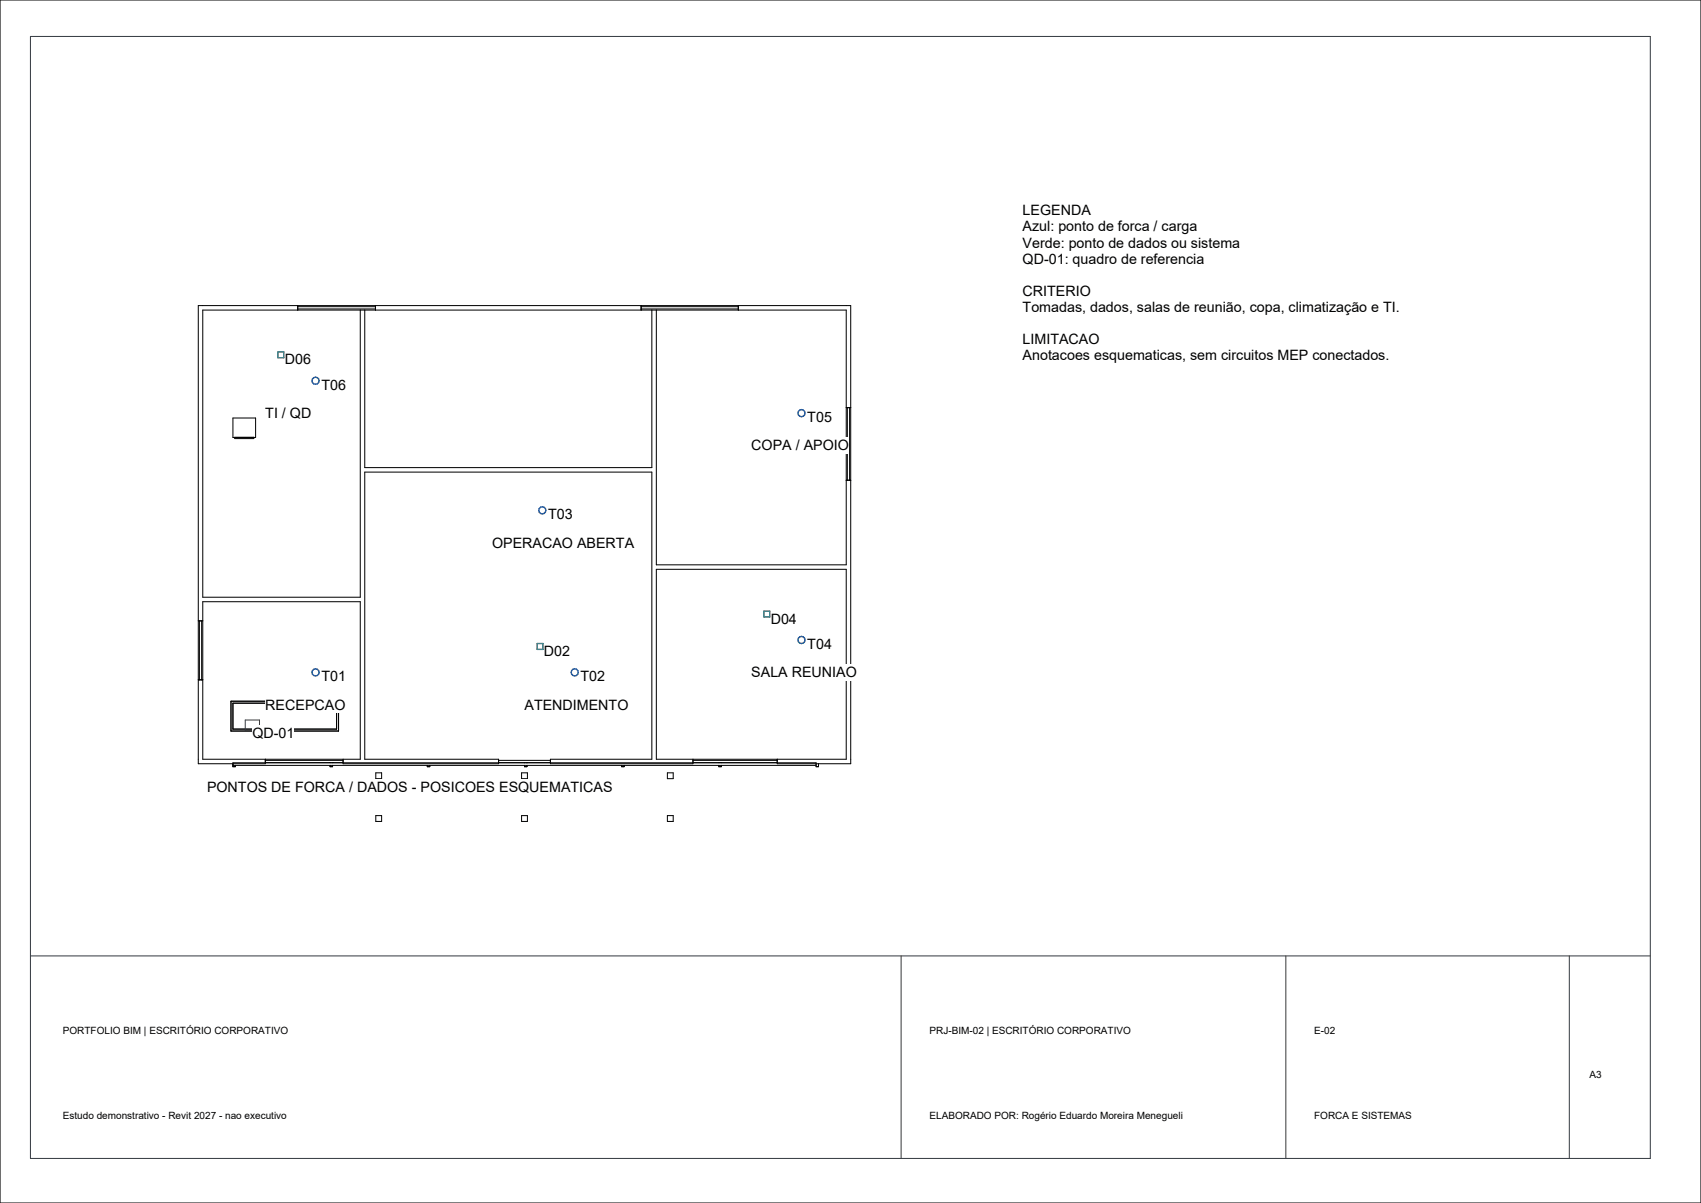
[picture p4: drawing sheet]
<svg xmlns="http://www.w3.org/2000/svg" width="420mm" height="297mm" viewBox="0 0 420 297" stroke-linecap="round" stroke-linejoin="round" font-family="sans-serif">
<defs><g id="words">
<g font-size="3.5">
<text x="252.5" y="53.2">LEGENDA</text>
<text x="252.5" y="57.1">Azul: ponto de forca / carga</text>
<text x="252.5" y="61.1">Verde: ponto de dados ou sistema</text>
<text x="252.5" y="65.1">QD-01: quadro de referencia</text>
<text x="252.5" y="73">CRITERIO</text>
<text x="252.5" y="77">Tomadas, dados, salas de reunião, copa, climatização e TI.</text>
<text x="70.3" y="90">D06</text>
<text x="252.5" y="84.9">LIMITACAO</text>
<text x="252.5" y="88.9">Anotacoes esquematicas, sem circuitos MEP conectados.</text>
<text x="79.3" y="96.2">T06</text>
<text x="65.5" y="103.2">TI / QD</text>
<text x="199.3" y="104.2">T05</text>
<text x="185.5" y="111.2">COPA / APOIO</text>
<text x="135.3" y="128.2">T03</text>
<text x="121.5" y="135.2">OPERACAO ABERTA</text>
<text x="190.3" y="154">D04</text>
<text x="134.3" y="162">D02</text>
<text x="199.3" y="160.2">T04</text>
<text x="185.5" y="167.2">SALA REUNIAO</text>
<text x="79.3" y="168.2">T01</text>
<text x="143.3" y="168.2">T02</text>
<text x="65.5" y="175.2">RECEPCAO</text>
<text x="129.5" y="175.2">ATENDIMENTO</text>
<text x="62.3" y="182.2">QD-01</text>
<text x="51.1" y="195.6">PONTOS DE FORCA / DADOS - POSICOES ESQUEMATICAS</text>
</g>
<g font-size="2.5">
<text x="15.5" y="255.2">PORTFOLIO BIM | ESCRITÓRIO CORPORATIVO</text>
<text x="229.5" y="255.2">PRJ-BIM-02 | ESCRITÓRIO CORPORATIVO</text>
<text x="324.5" y="255.2">E-02</text>
<text x="392.5" y="266.2">A3</text>
<text x="15.5" y="276.2">Estudo demonstrativo - Revit 2027 - nao executivo</text>
<text x="229.5" y="276.2">ELABORADO POR: Rogério Eduardo Moreira Menegueli</text>
<text x="324.5" y="276.2">FORCA E SISTEMAS</text>
</g>
</g></defs>
<g fill="none" stroke="#000" stroke-width=".25">
<path d="M73.5 75.4v1.1M73.5 76.3h19.2M73.5 75.7h19.2M89 76.5v70.9h-38.9v-70.9h158.8v62.9h-46.8v-62.9M90.1 76.5v38.9h70.8v-38.9M92.7 75.4v1.1M158.3 75.4v1.1M158.3 76.3h24M158.3 75.7h24M182.3 75.4v1.1M57.5 103.2h5.6v4.8h-5.6zM58 107.9v.4h4.7v-.4"/>
<path d="M208.9 118.5h1.1M208.9 100.6h1.1M209.2 100.6v17.9M209.8 100.6v17.9M49 153.3h1.1M49.2 153.3v14.5M49.8 153.3v14.5M50.1 148.5h38.9v38.9h-38.9zM162.1 140.5h46.8v46.9h-46.8zM49 167.8h1.1M57 173.1h26.6v7.4h-26.6zM57.5 173.6h25.6v6.4h-25.6z"/>
<path d="M57.5 188.9h144M65.5 187.4v1.1h-16.5v-113.1h161v113.1h-18.1v-1.1M65.5 188.3h19.2M65.5 187.7h19.2M81.5 188.9v.4h.6v-.4M81.5 188.3h.1M82.1 188.3h.1M84.7 187.4v1.1h38.4v-1.1h-33v-70.9h70.8v70.9h-25v1.1h35.2v-1.1M92.8 190.8h1.4v1.4h-1.4zM105.5 188.9v.4h.6v-.4M123.1 188.3h12.8M123.1 187.7h12.8"/>
<path d="M128.8 190.8h1.4v1.4h-1.4zM129.5 188.9v.4h.6v-.4M129.5 188.3h.1M130.1 188.3h.1M153.5 188.9v.4h.6v-.4M164.8 190.8h1.4v1.4h-1.4zM171.1 188.3h20.8M171.1 187.7h20.8M177.5 188.9v.4h.6v-.4M177.5 188.3h.1M178.1 188.3h.1M202.1 188.5v.8h-.6v-1h-144v1h.6v-.4"/>
<path d="M92.8 201.3h1.4v1.5h-1.4zM128.8 201.3h1.4v1.5h-1.4zM164.8 201.3h1.4v1.5h-1.4z"/>
</g>
<path d="M7.5 9h400v277h-400zM60.6 177.7h3.5v2.6h-3.5zM7.5 236h400M222.5 236v50M317.5 236v50M387.5 236v50" fill="none" stroke="#353b42" stroke-width=".25"/>
<g fill="none" stroke="#265b9e" stroke-width=".35">
<circle cx="77.9" cy="94" r=".88"/>
<circle cx="197.9" cy="102" r=".88"/>
<circle cx="133.9" cy="126" r=".88"/>
<circle cx="197.9" cy="158" r=".88"/>
<circle cx="77.9" cy="166" r=".88"/>
<circle cx="141.9" cy="166" r=".88"/>
</g>
<path d="M68.6 86.9h1.5v1.4h-1.5zM132.6 158.9h1.5v1.4h-1.5zM188.6 150.9h1.5v1.4h-1.5z" fill="none" stroke="#268566" stroke-width=".35"/>
<g fill="#fff">
<path d="M65.5 172h19.5v3.9h-19.5z"/>
<path d="M129.5 172h25.4v3.9h-25.4z"/>
<path d="M121.5 132h34.7v4h-34.7z"/>
<path d="M185.5 164h25.7v4h-25.7z"/>
<path d="M185.5 108h23.9v4h-23.9z"/>
<path d="M65.5 100h11.4v4h-11.4z"/>
<path d="M62.3 179h10.3v4h-10.3z"/>
<path d="M79.3 165h6.1v4h-6.1z"/>
<path d="M143.3 165h6.1v4h-6.1z"/>
<path d="M134.3 158.8h6.4v4h-6.4z"/>
<path d="M135.3 125h6.1v4h-6.1z"/>
<path d="M199.3 157h6.1v4h-6.1z"/>
<path d="M190.3 150.8h6.3v4h-6.3z"/>
<path d="M199.3 101h6.1v4h-6.1z"/>
<path d="M79.3 93h6.1v4h-6.1z"/>
<path d="M70.3 86.8h6.4v4h-6.4z"/>
<path d="M51.1 192.4h99.1v3.9h-99.1z"/>
</g>
<path d="M0 0h420v297h-420z" fill="none" stroke="#000" stroke-width=".25"/>
<g fill="#fff">
<path d="M252.5 50h16.6v4h-16.6z"/>
<path d="M252.5 54h42.6v3.9h-42.6z"/>
<path d="M252.5 57.9h53v4h-53z"/>
<path d="M252.5 61.9h44.2v4h-44.2z"/>
<path d="M252.5 69.8h16.7v4h-16.7z"/>
<path d="M252.5 73.8h92.1v4h-92.1z"/>
<path d="M252.5 81.7h18.8v4h-18.8z"/>
<path d="M252.5 85.7h89.6v4h-89.6z"/>
<path d="M15.5 253h55.2v2.8h-55.2z"/>
<path d="M15.5 274h54.1v2.7h-54.1z"/>
<path d="M229.5 253h49.3v2.8h-49.3z"/>
<path d="M229.5 274h61.8v2.7h-61.8z"/>
<path d="M324.5 253h5.2v2.8h-5.2z"/>
<path d="M324.5 274h24.1v2.7h-24.1z"/>
<path d="M392.5 264h3v2.7h-3z"/>
</g>
<use href="#words"/>
</svg>
